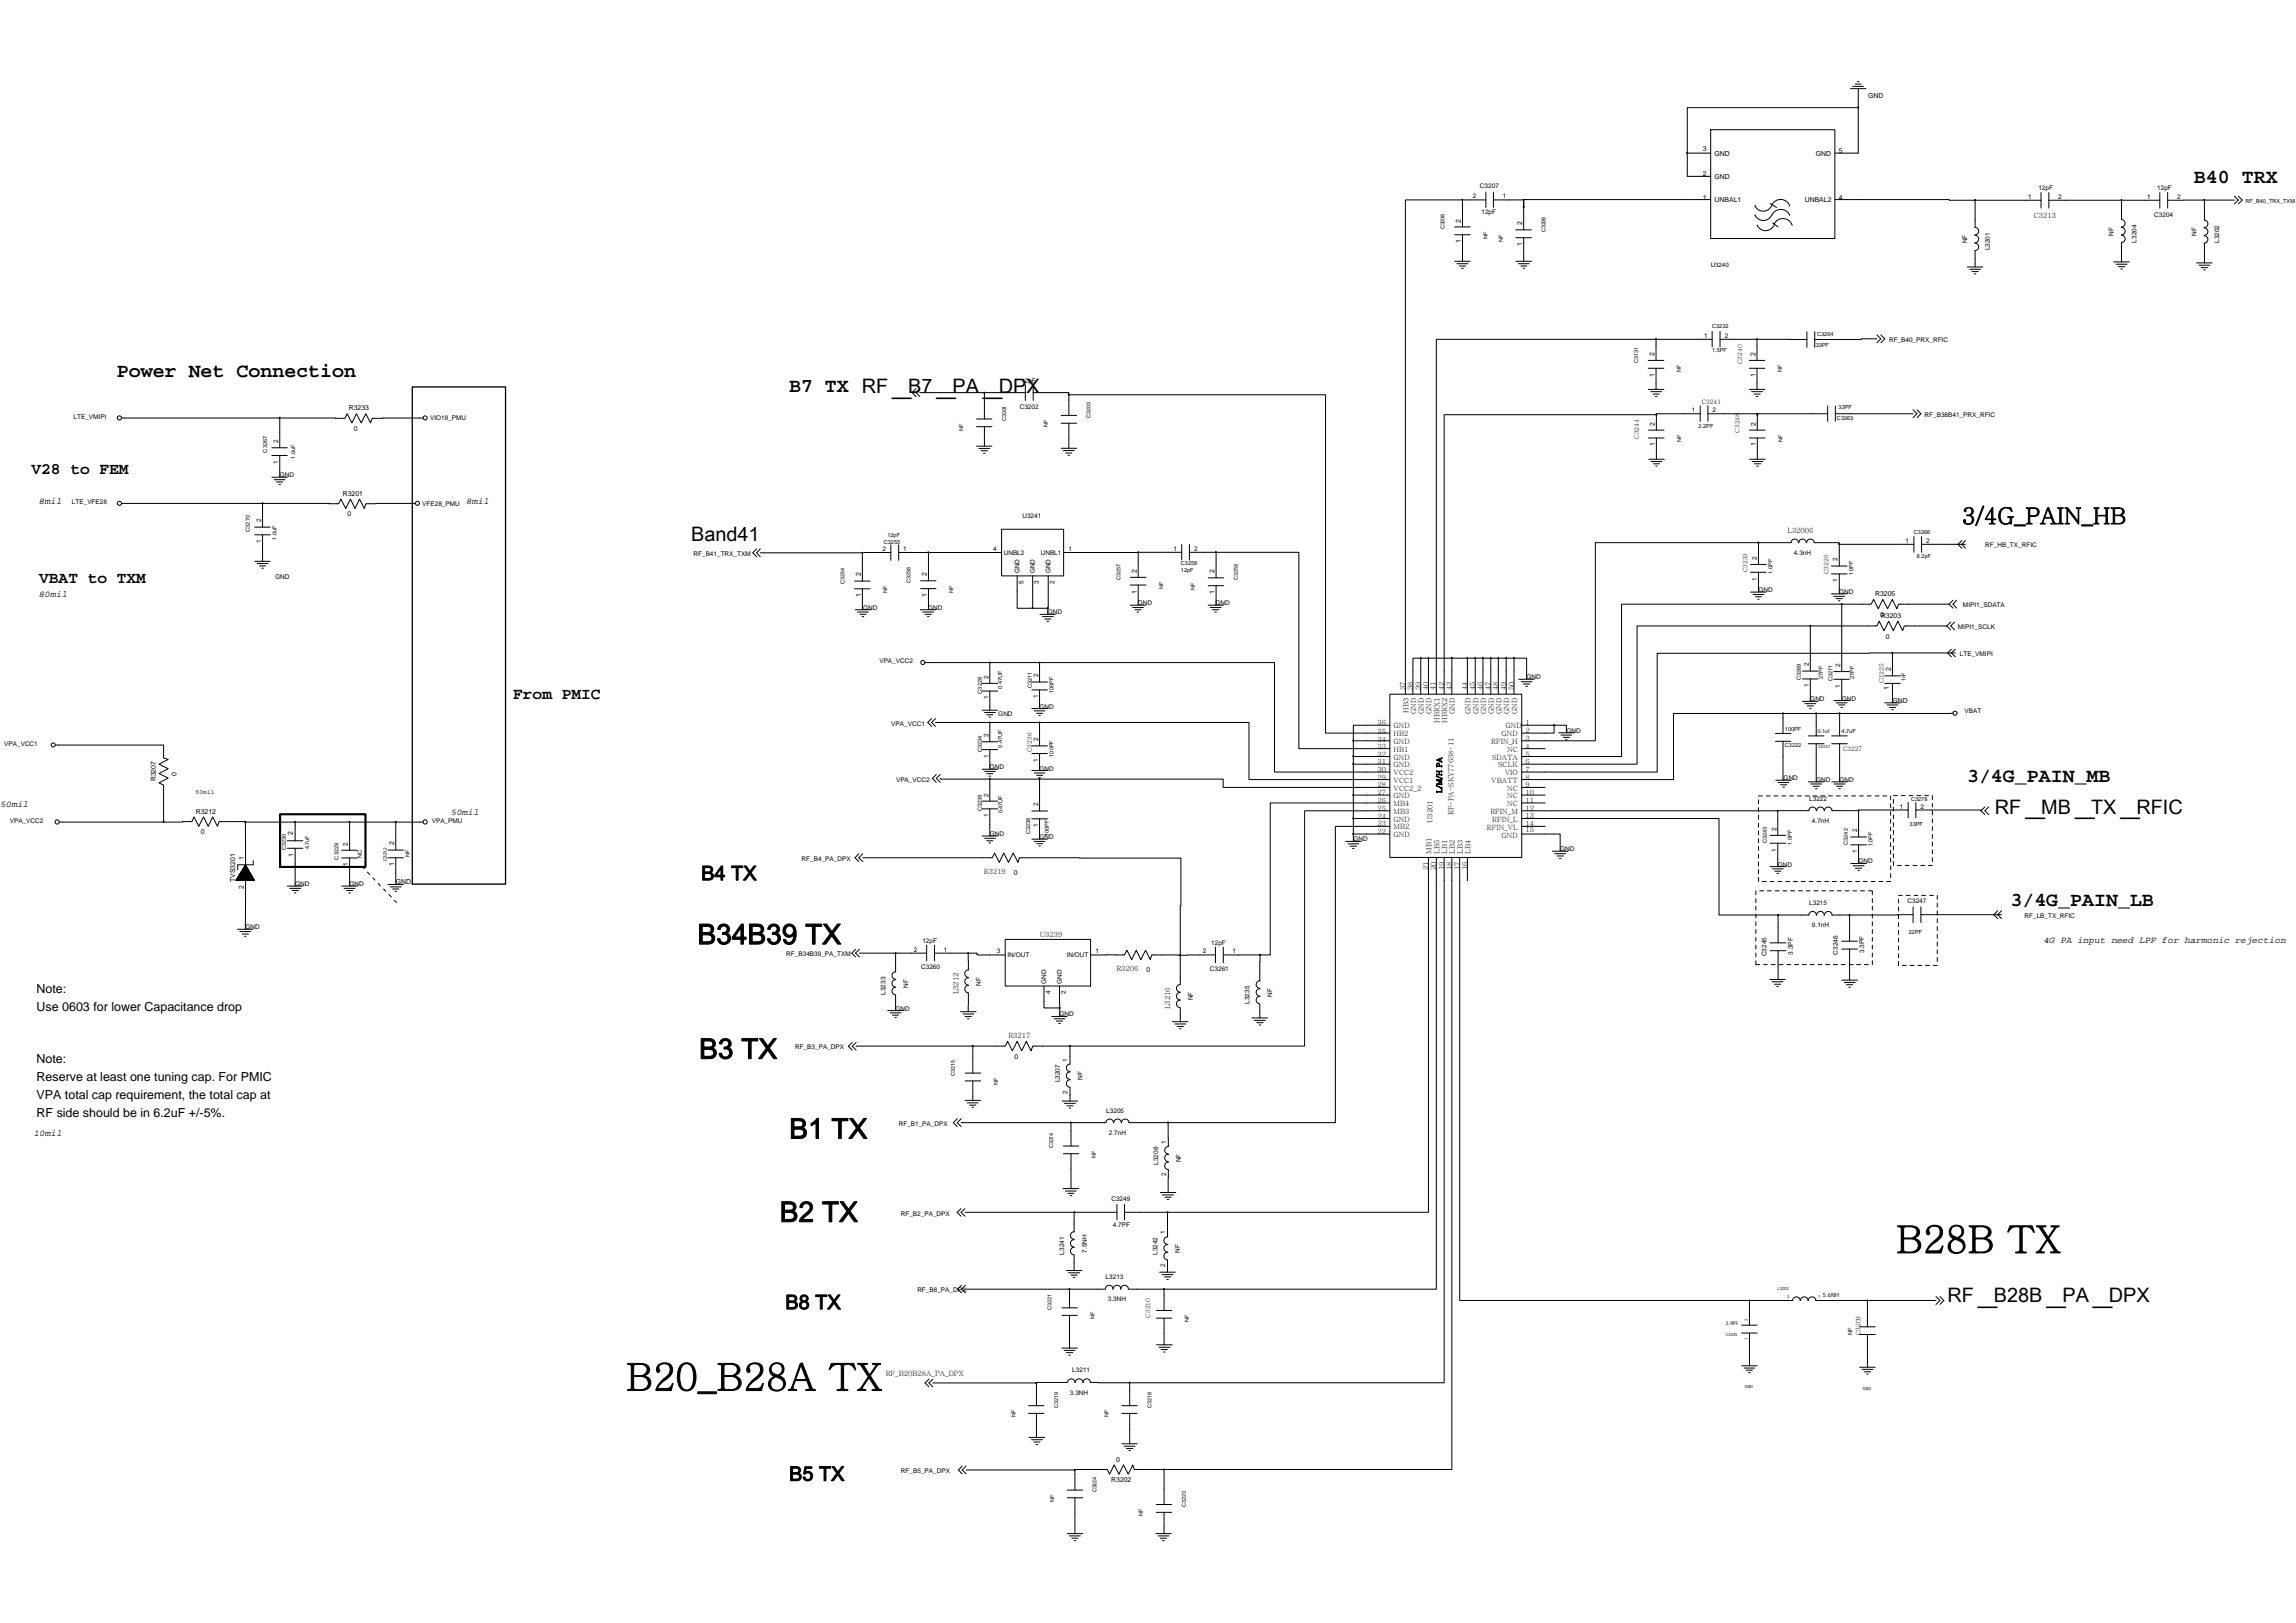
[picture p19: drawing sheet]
<svg xmlns="http://www.w3.org/2000/svg" width="297mm" height="210mm" viewBox="0 0 297 210" stroke-linecap="round" stroke-linejoin="round" font-family="sans-serif">
<defs><g id="words">
<g font-size="4.9">
<text x="245.3" y="162.1">B28B TX</text>
<text x="81" y="179.9">B20_B28A TX</text>
</g>
<g font-size="3.6">
<text x="90.2" y="122.2">B34B39 TX</text>
<text x="90.4" y="137">B3 TX</text>
<text x="102.1" y="147.3">B1 TX</text>
<text x="100.9" y="158.1">B2 TX</text>
</g>
<text font-size="2.9" x="253.8" y="67.8">3/4G_PAIN_HB</text>
<g font-size="2.6">
<text x="283.8" y="23.7">B40 TRX</text>
<text x="15.1" y="48.7">Power Net Connection</text>
<text x="102.1" y="50.7">B7 TX RF</text>
<text x="117.5" y="50.9">B7</text>
<text x="117.7" y="51.6" transform="rotate(-90 117.7 51.6)">︳</text>
<text x="123.2" y="50.9">PA</text>
<text x="123.4" y="51.6" transform="rotate(-90 123.4 51.6)">︳</text>
<text x="129.2" y="50.9">DP</text>
<text x="129.4" y="51.6" transform="rotate(-90 129.4 51.6)">︳</text>
<text x="132.8" y="50.9">X</text>
<text x="89.4" y="69.9">Band41</text>
<text x="254.5" y="101.2">3/4G_PAIN_MB</text>
<text x="258.1" y="105.3">RF</text>
<text x="264.1" y="105.3">MB</text>
<text x="264.3" y="106" transform="rotate(-90 264.3 106)">︳</text>
<text x="270.5" y="105.3">TX</text>
<text x="270.7" y="106" transform="rotate(-90 270.7 106)">︳</text>
<text x="276.4" y="105.3">RFIC</text>
<text x="276.6" y="106" transform="rotate(-90 276.6 106)">︳</text>
<text x="90.7" y="113.9">B4 TX</text>
<text x="260.1" y="117.2">3/4G_PAIN_LB</text>
<text x="101.6" y="169.4">B8 TX</text>
<text x="251.9" y="168.5">RF</text>
<text x="258" y="168.5">B28B</text>
<text x="258.1" y="169.2" transform="rotate(-90 258.1 169.2)">︳</text>
<text x="266.8" y="168.5">PA</text>
<text x="267" y="169.2" transform="rotate(-90 267 169.2)">︳</text>
<text x="272.8" y="168.5">DPX</text>
<text x="273" y="169.2" transform="rotate(-90 273 169.2)">︳</text>
<text x="102.1" y="191.6">B5 TX</text>
</g>
<g font-size="2.1">
<text x="4.1" y="61.3">V28 to FEM</text>
<text x="5.1" y="75.4">VBAT to TXM</text>
<text x="66.4" y="90.4">From PMIC</text>
</g>
<g font-size="1.6">
<text x="4.7" y="128.5">Note:</text>
<text x="4.7" y="130.8">Use 0603 for lower Capacitance drop</text>
<text x="4.7" y="137.6">Note:</text>
<text x="4.7" y="139.9">Reserve at least one tuning cap. For PMIC</text>
<text x="4.7" y="142.2">VPA total cap requirement, the total cap at</text>
<text x="4.7" y="144.5">RF side should be in 6.2uF +/-5%.</text>
</g>
<g font-size="1.2">
<text x="5.1" y="65.2">8mil</text>
<text x="60.4" y="65.2">8mil</text>
<text x="5.1" y="77.3">80mil</text>
<text x=".1" y="104.4">50mil</text>
<text x="58.4" y="105.4">50mil</text>
<text x="264.4" y="122">4G PA input need LPF for harmonic rejection</text>
<text x="4.4" y="146.9">10mil</text>
</g>
<g font-size=".9">
<text x="241.7" y="12.7">GND</text>
<text x="220.3" y="22.8">2</text>
<text x="220.3" y="19.6">3</text>
<text x="221.8" y="23.1">GND</text>
<text x="221.8" y="20.1">GND</text>
<text x="234.9" y="20.1">GND</text>
<text x="237.9" y="19.8">5</text>
<text x="189" y="28.8" transform="rotate(-90 189 28.8)">2</text>
<text x="196.9" y="29.2" transform="rotate(-90 196.9 29.2)">2</text>
<text x="220.3" y="25.8">1</text>
<text x="221.8" y="26.1">UNBAL1</text>
<text x="233.5" y="26.1">UNBAL2</text>
<text x="237.9" y="25.8">4</text>
<text x="263.1" y="28.2">C3213</text>
<text x="189" y="31.5" transform="rotate(-90 189 31.5)">1</text>
<text x="196.9" y="31.9" transform="rotate(-90 196.9 31.9)">1</text>
<text x="214" y="46" transform="rotate(-90 214 46)">2</text>
<text x="227.1" y="46" transform="rotate(-90 227.1 46)">2</text>
<text x="45.1" y="53.1">R3233</text>
<text x="214" y="48.7" transform="rotate(-90 214 48.7)">1</text>
<text x="227.1" y="48.7" transform="rotate(-90 227.1 48.7)">1</text>
<text x="45.8" y="55.8">0</text>
<text x="214.1" y="57.8" transform="rotate(-90 214.1 57.8)">1</text>
<text x="214.1" y="55.1" transform="rotate(-90 214.1 55.1)">2</text>
<text x="227.2" y="57.8" transform="rotate(-90 227.2 57.8)">1</text>
<text x="227.2" y="55.1" transform="rotate(-90 227.2 55.1)">2</text>
<text x="44.3" y="64.2">R3201</text>
<text x="45" y="66.8">0</text>
<text x="231.2" y="68.9">L32006</text>
<text x="111.4" y="77.3" transform="rotate(-90 111.4 77.3)">1</text>
<text x="111.4" y="74.6" transform="rotate(-90 111.4 74.6)">2</text>
<text x="119.9" y="77.3" transform="rotate(-90 119.9 77.3)">1</text>
<text x="119.9" y="74.5" transform="rotate(-90 119.9 74.5)">2</text>
<text x="147.1" y="76.8" transform="rotate(-90 147.1 76.8)">1</text>
<text x="147.1" y="74.1" transform="rotate(-90 147.1 74.1)">2</text>
<text x="157.1" y="76.9" transform="rotate(-90 157.1 76.9)">1</text>
<text x="157.1" y="74.2" transform="rotate(-90 157.1 74.2)">2</text>
<text x="242.6" y="77.2">R3205</text>
<text x="243.2" y="79.8">0R3203</text>
<text x="244" y="82.6">0</text>
<text x="181.8" y="89.3" transform="rotate(-90 181.8 89.3)">37</text>
<text x="182.8" y="89.3" transform="rotate(-90 182.8 89.3)">38</text>
<text x="183.8" y="89.3" transform="rotate(-90 183.8 89.3)">39</text>
<text x="184.8" y="89.3" transform="rotate(-90 184.8 89.3)">40</text>
<text x="185.7" y="89.3" transform="rotate(-90 185.7 89.3)">41</text>
<text x="186.8" y="89.3" transform="rotate(-90 186.8 89.3)">42</text>
<text x="187.8" y="89.3" transform="rotate(-90 187.8 89.3)">43</text>
<text x="189.8" y="89.3" transform="rotate(-90 189.8 89.3)">44</text>
<text x="190.9" y="89.3" transform="rotate(-90 190.9 89.3)">45</text>
<text x="191.9" y="89.3" transform="rotate(-90 191.9 89.3)">46</text>
<text x="192.9" y="89.3" transform="rotate(-90 192.9 89.3)">47</text>
<text x="193.8" y="89.3" transform="rotate(-90 193.8 89.3)">48</text>
<text x="194.9" y="89.3" transform="rotate(-90 194.9 89.3)">49</text>
<text x="195.9" y="89.3" transform="rotate(-90 195.9 89.3)">50</text>
<text x="244.4" y="89.3" transform="rotate(-90 244.4 89.3)">1</text>
<text x="244.6" y="86.8" transform="rotate(-90 244.6 86.8)">2</text>
<text x="178.2" y="95.9">34</text>
<text x="178.2" y="94.9">35</text>
<text x="178.2" y="93.9">36</text>
<text x="180.3" y="95.2">HB2</text>
<text x="180.3" y="94.2">GND</text>
<text x="182.2" y="92.2" transform="rotate(-90 182.2 92.2)">HB3</text>
<text x="183.2" y="92.4" transform="rotate(-90 183.2 92.4)">GND</text>
<text x="184.2" y="92.4" transform="rotate(-90 184.2 92.4)">GND</text>
<text x="185.2" y="92.4" transform="rotate(-90 185.2 92.4)">GND</text>
<text x="186.2" y="93.5" transform="rotate(-90 186.2 93.5)">HBRX1</text>
<text x="187.2" y="93.5" transform="rotate(-90 187.2 93.5)">HBRX2</text>
<text x="188.2" y="92.4" transform="rotate(-90 188.2 92.4)">GND</text>
<text x="190.2" y="92.4" transform="rotate(-90 190.2 92.4)">GND</text>
<text x="191.3" y="92.4" transform="rotate(-90 191.3 92.4)">GND</text>
<text x="192.3" y="92.4" transform="rotate(-90 192.3 92.4)">GND</text>
<text x="193.3" y="92.4" transform="rotate(-90 193.3 92.4)">GND</text>
<text x="194.2" y="92.4" transform="rotate(-90 194.2 92.4)">GND</text>
<text x="194.3" y="95.2">GND</text>
<text x="194.8" y="94.1">GND</text>
<text x="195.3" y="92.4" transform="rotate(-90 195.3 92.4)">GND</text>
<text x="196.3" y="92.4" transform="rotate(-90 196.3 92.4)">GND</text>
<text x="197.4" y="93.8">1</text>
<text x="197.4" y="94.8">2</text>
<text x="197.4" y="95.8">3</text>
<text x="244.8" y="90.9">GND</text>
<text x="20.1" y="101.1" transform="rotate(-90 20.1 101.1)">R3207</text>
<text x="22.8" y="100.4" transform="rotate(-90 22.8 100.4)">0</text>
<text x="178.2" y="101.9">28</text>
<text x="178.2" y="100.9">29</text>
<text x="178.2" y="99.9">30</text>
<text x="178.2" y="98.9">31</text>
<text x="178.2" y="98">32</text>
<text x="178.2" y="96.9">33</text>
<text x="180.3" y="101.3">VCC1</text>
<text x="180.3" y="100.3">VCC2</text>
<text x="180.3" y="99.3">GND</text>
<text x="180.3" y="98.3">GND</text>
<text x="180.3" y="97.3">HB1</text>
<text x="180.3" y="96.2">GND</text>
<text x="192.9" y="96.2">RFIN_H</text>
<text x="192.9" y="101.3">VBATT</text>
<text x="193" y="98.3">SDATA</text>
<text x="193.8" y="99.3">SCLK</text>
<text x="194.7" y="100.3">VIO</text>
<text x="195" y="97.3">NC</text>
<text x="197.4" y="96.9">4</text>
<text x="197.4" y="97.9">5</text>
<text x="197.4" y="98.9">6</text>
<text x="197.4" y="99.9">7</text>
<text x="197.4" y="100.9">8</text>
<text x="197.4" y="101.9">9</text>
<text x="25.3" y="105.3">R3212</text>
<text x="26" y="108">0</text>
<text x="178.2" y="107.9">22</text>
<text x="178.2" y="106.9">23</text>
<text x="178.2" y="105.9">24</text>
<text x="178.2" y="104.9">25</text>
<text x="178.2" y="103.9">26</text>
<text x="178.2" y="102.9">27</text>
<text x="180.3" y="107.3">MB2</text>
<text x="180.3" y="106.3">GND</text>
<text x="180.3" y="105.3">MB3</text>
<text x="180.3" y="104.3">MB4</text>
<text x="180.3" y="103.3">GND</text>
<text x="180.3" y="102.3">VCC2_2</text>
<text x="185.3" y="106.5" transform="rotate(-90 185.3 106.5)">U3201</text>
<text x="186.5" y="102.6" transform="rotate(-90 186.5 102.6)">L/M/H PA</text>
<text x="188" y="105.5" transform="rotate(-90 188 105.5)">RF-PA-SKY77638-11</text>
<text x="192.4" y="107.4">RFIN_VL</text>
<text x="192.8" y="105.3">RFIN_M</text>
<text x="193.1" y="106.3">RFIN_L</text>
<text x="195" y="102.3">NC</text>
<text x="195" y="103.3">NC</text>
<text x="195" y="104.3">NC</text>
<text x="197.4" y="102.9">10</text>
<text x="197.4" y="103.9">11</text>
<text x="197.4" y="104.9">12</text>
<text x="197.4" y="105.8">13</text>
<text x="197.4" y="106.8">14</text>
<text x="197.4" y="107.7">15</text>
<text x="31.6" y="111.3" transform="rotate(-90 31.6 111.3)">1</text>
<text x="37.9" y="108.1" transform="rotate(-90 37.9 108.1)">2</text>
<text x="38" y="110.8" transform="rotate(-90 38 110.8)">1</text>
<text x="51" y="112.1" transform="rotate(-90 51 112.1)">1</text>
<text x="51" y="109.4" transform="rotate(-90 51 109.4)">2</text>
<text x="127.3" y="113.1">R3219</text>
<text x="131.2" y="113.2">0</text>
<text x="180.3" y="108.3">GND</text>
<text x="184.8" y="112.5" transform="rotate(-90 184.8 112.5)">21</text>
<text x="185.2" y="110.4" transform="rotate(-90 185.2 110.4)">MB1</text>
<text x="185.8" y="112.5" transform="rotate(-90 185.8 112.5)">20</text>
<text x="186.2" y="110.4" transform="rotate(-90 186.2 110.4)">LB5</text>
<text x="186.8" y="112.5" transform="rotate(-90 186.8 112.5)">19</text>
<text x="187.2" y="110.4" transform="rotate(-90 187.2 110.4)">LB1</text>
<text x="187.8" y="112.5" transform="rotate(-90 187.8 112.5)">18</text>
<text x="188.2" y="110.4" transform="rotate(-90 188.2 110.4)">LB2</text>
<text x="188.8" y="112.5" transform="rotate(-90 188.8 112.5)">17</text>
<text x="189.2" y="110.4" transform="rotate(-90 189.2 110.4)">LB3</text>
<text x="189.8" y="112.5" transform="rotate(-90 189.8 112.5)">16</text>
<text x="190.2" y="110.4" transform="rotate(-90 190.2 110.4)">LB4</text>
<text x="194.3" y="108.4">GND</text>
<text x="30.4" y="114.1" transform="rotate(-90 30.4 114.1)">TVS3201</text>
<text x="31.6" y="115" transform="rotate(-90 31.6 115)">2</text>
<text x="51.2" y="114.4">GND</text>
<text x="134.5" y="121.3">U3239</text>
<text x="144.4" y="125.7">R3206</text>
<text x="148.3" y="125.7">0</text>
<text x="124" y="128.7" transform="rotate(-90 124 128.7)">L3212</text>
<text x="151.4" y="130.6" transform="rotate(-90 151.4 130.6)">L3216</text>
<text x="130.5" y="134.3">R3217</text>
<text x="131.2" y="137">0</text>
<text x="114.6" y="178.1">RF_B20B28A_PA_DPX</text>
<text x="143.8" y="191.8">R3202</text>
<text x="144.4" y="189.1">0</text>
</g>
<g font-size=".8">
<text x="190.5" y="25.7">2</text>
<text x="191.5" y="24.3">C3207</text>
<text x="191.7" y="27.7">12pF</text>
<text x="194.4" y="25.7">1</text>
<text x="262.4" y="25.7">1</text>
<text x="263.7" y="24.6">12pF</text>
<text x="266.3" y="25.7">2</text>
<text x="277.8" y="25.7">1</text>
<text x="278.7" y="28">C3204</text>
<text x="279.1" y="24.6">12pF</text>
<text x="281.7" y="25.7">2</text>
<text x="221.3" y="34.6">U3240</text>
<text x="254.5" y="31.5" transform="rotate(-90 254.5 31.5)">NF</text>
<text x="257.4" y="32.4" transform="rotate(-90 257.4 32.4)">L3201</text>
<text x="273.4" y="30.5" transform="rotate(-90 273.4 30.5)">NF</text>
<text x="276.4" y="31.4" transform="rotate(-90 276.4 31.4)">L3204</text>
<text x="284.2" y="30.5" transform="rotate(-90 284.2 30.5)">NF</text>
<text x="287.1" y="31.4" transform="rotate(-90 287.1 31.4)">L3202</text>
<text x="220.5" y="43.7">1</text>
<text x="223.1" y="43.7">2</text>
<text x="225.4" y="47.1" transform="rotate(-90 225.4 47.1)">C3240</text>
<text x="244.4" y="44.3">RF_B40_PRX_RFIC</text>
<text x="131.9" y="52.9">C3202</text>
<text x="132.1" y="49.5">12pF</text>
<text x="218.9" y="53.3">1</text>
<text x="220.2" y="52.3">C3241</text>
<text x="221.6" y="53.3">2</text>
<text x="249" y="53.9">RF_B38B41_PRX_RFIC</text>
<text x="9.5" y="54.2">LTE_VMIPI</text>
<text x="36" y="57.3" transform="rotate(-90 36 57.3)">2</text>
<text x="55.6" y="54.4">VIO18_PMU</text>
<text x="212" y="56.8" transform="rotate(-90 212 56.8)">C3244</text>
<text x="225" y="56" transform="rotate(-90 225 56)">C3248</text>
<text x="9.3" y="65.2">LTE_VFE28</text>
<text x="36" y="60" transform="rotate(-90 36 60)">1</text>
<text x="36.2" y="61.7">GND</text>
<text x="54.6" y="65.4">VFE28_PMU</text>
<text x="33.8" y="70.3" transform="rotate(-90 33.8 70.3)">1</text>
<text x="33.8" y="67.6" transform="rotate(-90 33.8 67.6)">2</text>
<text x="89.7" y="71.9">RF_B41_TRX_TXM</text>
<text x="114.2" y="71.3">2</text>
<text x="116.9" y="71.3">1</text>
<text x="128.5" y="71.3">4</text>
<text x="129.9" y="71.8">UNBL2</text>
<text x="132.3" y="67.1">U3241</text>
<text x="134.6" y="71.8">UNBL1</text>
<text x="138.2" y="71.3">1</text>
<text x="151.8" y="71.2">1</text>
<text x="154.5" y="71.2">2</text>
<text x="232.1" y="71.8">4.3nH</text>
<text x="246.5" y="70.2">1</text>
<text x="249.2" y="70.2">2</text>
<text x="256.8" y="70.8">RF_HB_TX_RFIC</text>
<text x="35.6" y="74.9">GND</text>
<text x="131.9" y="74.2" transform="rotate(-90 131.9 74.2)">GND</text>
<text x="132.4" y="75.6" transform="rotate(-90 132.4 75.6)">5</text>
<text x="133.9" y="74.2" transform="rotate(-90 133.9 74.2)">GND</text>
<text x="134.4" y="75.6" transform="rotate(-90 134.4 75.6)">3</text>
<text x="135.9" y="74.2" transform="rotate(-90 135.9 74.2)">GND</text>
<text x="136.4" y="75.6" transform="rotate(-90 136.4 75.6)">2</text>
<text x="226.1" y="74" transform="rotate(-90 226.1 74)">C3233</text>
<text x="227.3" y="75.1" transform="rotate(-90 227.3 75.1)">1</text>
<text x="227.3" y="72.4" transform="rotate(-90 227.3 72.4)">2</text>
<text x="227.5" y="76.6">GND</text>
<text x="236.6" y="74.3" transform="rotate(-90 236.6 74.3)">C3226</text>
<text x="237.7" y="75.3" transform="rotate(-90 237.7 75.3)">1</text>
<text x="237.7" y="72.6" transform="rotate(-90 237.7 72.6)">2</text>
<text x="238" y="76.8">GND</text>
<text x="111.7" y="78.9">GND</text>
<text x="120.1" y="78.9">GND</text>
<text x="135.5" y="79.5">GND</text>
<text x="147.2" y="78.3">GND</text>
<text x="157.3" y="78.3">GND</text>
<text x="253.3" y="81.4">MIPI1_SCLK</text>
<text x="254" y="78.6">MIPI1_SDATA</text>
<text x="113.8" y="85.8">VPA_VCC2</text>
<text x="127.9" y="87.8" transform="rotate(-90 127.9 87.8)">2</text>
<text x="134.3" y="87.7" transform="rotate(-90 134.3 87.7)">2</text>
<text x="197.5" y="87.9">GND</text>
<text x="234" y="88.9" transform="rotate(-90 234 88.9)">1</text>
<text x="234" y="86.2" transform="rotate(-90 234 86.2)">2</text>
<text x="238.1" y="89" transform="rotate(-90 238.1 89)">1</text>
<text x="238.1" y="86.3" transform="rotate(-90 238.1 86.3)">2</text>
<text x="243.7" y="88.4" transform="rotate(-90 243.7 88.4)">C3225</text>
<text x="253.6" y="84.9">LTE_VMIPI</text>
<text x="115.3" y="93.9">VPA_VCC1</text>
<text x="127.9" y="95.4" transform="rotate(-90 127.9 95.4)">2</text>
<text x="127.9" y="90.5" transform="rotate(-90 127.9 90.5)">1</text>
<text x="129.2" y="92.6">GND</text>
<text x="134.3" y="95.9" transform="rotate(-90 134.3 95.9)">2</text>
<text x="134.3" y="90.3" transform="rotate(-90 134.3 90.3)">1</text>
<text x="134.5" y="91.7">GND</text>
<text x="202.6" y="94.8">GND</text>
<text x="234.2" y="90.7">GND</text>
<text x="238.3" y="90.6">GND</text>
<text x="254.1" y="92.3">VBAT</text>
<text x=".5" y="96.5">VPA_VCC1</text>
<text x="115.9" y="101.1">VPA_VCC2</text>
<text x="127.9" y="98.1" transform="rotate(-90 127.9 98.1)">1</text>
<text x="128.1" y="99.5">GND</text>
<text x="133.5" y="97.3" transform="rotate(-90 133.5 97.3)">C3236</text>
<text x="134.3" y="98.6" transform="rotate(-90 134.3 98.6)">1</text>
<text x="134.5" y="99.7">GND</text>
<text x="230.8" y="100.9">GND</text>
<text x="235" y="101.2">GND</text>
<text x="238" y="101.2">GND</text>
<text x="238.4" y="97.2">C3227</text>
<text x="1.3" y="106.4">VPA_VCC2</text>
<text x="25.3" y="102.7">50mil</text>
<text x="55.9" y="106.4">VPA_PMU</text>
<text x="127.9" y="105.7" transform="rotate(-90 127.9 105.7)">1</text>
<text x="127.9" y="103.1" transform="rotate(-90 127.9 103.1)">2</text>
<text x="134.3" y="107" transform="rotate(-90 134.3 107)">1</text>
<text x="134.3" y="104.3" transform="rotate(-90 134.3 104.3)">2</text>
<text x="229.8" y="107.5" transform="rotate(-90 229.8 107.5)">2</text>
<text x="234.1" y="103.6">L3222</text>
<text x="234.4" y="106.5">4.7nH</text>
<text x="240.3" y="107.7" transform="rotate(-90 240.3 107.7)">2</text>
<text x="245.8" y="104.6">1</text>
<text x="248.5" y="104.6">2</text>
<text x="45" y="112.1" transform="rotate(-90 45 112.1)">1</text>
<text x="45" y="109.4" transform="rotate(-90 45 109.4)">2</text>
<text x="103.7" y="111.4">RF_B4_PA_DPX</text>
<text x="128.1" y="108.2">GND</text>
<text x="134.5" y="108.6">GND</text>
<text x="175.1" y="108.9">GND</text>
<text x="201.8" y="110.1">GND</text>
<text x="229.8" y="110.2" transform="rotate(-90 229.8 110.2)">1</text>
<text x="230" y="112.1">GND</text>
<text x="240.3" y="110.4" transform="rotate(-90 240.3 110.4)">1</text>
<text x="240.5" y="111.7">GND</text>
<text x="38.2" y="114.6">GND</text>
<text x="45.2" y="114.6">GND</text>
<text x="234.1" y="117.1">L3215</text>
<text x="234.4" y="120">9.1nH</text>
<text x="246.8" y="116.8">C3247</text>
<text x="261.9" y="118.7">RF_LB_TX_RFIC</text>
<text x="31.7" y="120.2">GND</text>
<text x="101.7" y="123.7">RF_B34B39_PA_TXM</text>
<text x="118.2" y="123.1">2</text>
<text x="119.2" y="125.4">C3260</text>
<text x="119.3" y="122">12pF</text>
<text x="122.1" y="123.1">1</text>
<text x="129" y="123.3">3</text>
<text x="130.3" y="123.8">IN/OUT</text>
<text x="138" y="123.8">IN/OUT</text>
<text x="141.7" y="123.3">1</text>
<text x="155.6" y="123.3">2</text>
<text x="156.5" y="125.6">C3261</text>
<text x="156.7" y="122.3">12pF</text>
<text x="159.5" y="123.3">1</text>
<text x="228.6" y="123.7" transform="rotate(-90 228.6 123.7)">C3245</text>
<text x="232" y="123.5" transform="rotate(-90 232 123.5)">3.3PF</text>
<text x="237.8" y="123.5" transform="rotate(-90 237.8 123.5)">C3246</text>
<text x="241.2" y="123.3" transform="rotate(-90 241.2 123.3)">3.3PF</text>
<text x="114.6" y="128.7" transform="rotate(-90 114.6 128.7)">L3233</text>
<text x="115.9" y="130.7">GND</text>
<text x="117.5" y="127.8" transform="rotate(-90 117.5 127.8)">NF</text>
<text x="126.9" y="127.5" transform="rotate(-90 126.9 127.5)">NF</text>
<text x="135.4" y="127.3" transform="rotate(-90 135.4 127.3)">GND</text>
<text x="135.9" y="128.6" transform="rotate(-90 135.9 128.6)">4</text>
<text x="137.1" y="131.5">GND</text>
<text x="137.4" y="127.3" transform="rotate(-90 137.4 127.3)">GND</text>
<text x="137.9" y="128.6" transform="rotate(-90 137.9 128.6)">2</text>
<text x="154.3" y="129.4" transform="rotate(-90 154.3 129.4)">NF</text>
<text x="161.7" y="129.9" transform="rotate(-90 161.7 129.9)">L3235</text>
<text x="164.6" y="128.9" transform="rotate(-90 164.6 128.9)">NF</text>
<text x="102.9" y="135.8">RF_B3_PA_DPX</text>
<text x="138.1" y="137.4" transform="rotate(-90 138.1 137.4)">1</text>
<text x="137.1" y="140" transform="rotate(-90 137.1 140)">L3207</text>
<text x="138.1" y="141.5" transform="rotate(-90 138.1 141.5)">2</text>
<text x="140" y="139.7" transform="rotate(-90 140 139.7)">NF</text>
<text x="143.1" y="144">L3205</text>
<text x="116.3" y="145.6">RF_B1_PA_DPX</text>
<text x="143.5" y="146.9">2.7nH</text>
<text x="150.9" y="148" transform="rotate(-90 150.9 148)">1</text>
<text x="143.8" y="155.3">C3249</text>
<text x="149.8" y="150.7" transform="rotate(-90 149.8 150.7)">L3208</text>
<text x="150.9" y="152.2" transform="rotate(-90 150.9 152.2)">2</text>
<text x="152.8" y="150.4" transform="rotate(-90 152.8 150.4)">NF</text>
<text x="116.5" y="157.3">RF_B2_PA_DPX</text>
<text x="144" y="158.8">4.7PF</text>
<text x="150.7" y="159.7" transform="rotate(-90 150.7 159.7)">1</text>
<text x="118.7" y="167.2">RF_B8_PA_DPX</text>
<text x="137.7" y="162.3" transform="rotate(-90 137.7 162.3)">L3241</text>
<text x="140.6" y="162.1" transform="rotate(-90 140.6 162.1)">7.5NH</text>
<text x="143" y="165.5">L3213</text>
<text x="149.7" y="162.4" transform="rotate(-90 149.7 162.4)">L3242</text>
<text x="150.7" y="163.9" transform="rotate(-90 150.7 163.9)">2</text>
<text x="152.7" y="162.1" transform="rotate(-90 152.7 162.1)">NF</text>
<text x="235.8" y="167.8">5.6NH</text>
<text x="143.3" y="168.4">3.3NH</text>
<text x="148.8" y="170.5" transform="rotate(-90 148.8 170.5)">C3210</text>
<text x="240.7" y="172.8" transform="rotate(-90 240.7 172.8)">C3209</text>
<text x="138.7" y="177.5">L3211</text>
<text x="138.4" y="180.5">3.3NH</text>
<text x="116.6" y="190.6">RF_B5_PA_DPX</text>
</g>
<g font-size=".7">
<text x="186.9" y="29.7" transform="rotate(-90 186.9 29.7)">C3208</text>
<text x="290.5" y="26.3">RF_B40_TRX_TXM</text>
<text x="192.4" y="30.9" transform="rotate(-90 192.4 30.9)">NF</text>
<text x="194.4" y="31.3" transform="rotate(-90 194.4 31.3)">NF</text>
<text x="199.9" y="30.1" transform="rotate(-90 199.9 30.1)">C3206</text>
<text x="211.9" y="46.9" transform="rotate(-90 211.9 46.9)">C3131</text>
<text x="221.5" y="42.5">C3232</text>
<text x="221.5" y="45.5">1.5PF</text>
<text x="234.9" y="44.9">33PF</text>
<text x="235.1" y="43.5">C3264</text>
<text x="217.5" y="48.1" transform="rotate(-90 217.5 48.1)">NF</text>
<text x="230.5" y="48.1" transform="rotate(-90 230.5 48.1)">NF</text>
<text x="237.9" y="52.9">33PF</text>
<text x="34.6" y="58.5" transform="rotate(-90 34.6 58.5)">C3267</text>
<text x="38.2" y="59.3" transform="rotate(-90 38.2 59.3)">1.0uF</text>
<text x="124.6" y="55.7" transform="rotate(-90 124.6 55.7)">NF</text>
<text x="130.2" y="54.5" transform="rotate(-90 130.2 54.5)">C3201</text>
<text x="135.6" y="55.3" transform="rotate(-90 135.6 55.3)">NF</text>
<text x="141.1" y="54.1" transform="rotate(-90 141.1 54.1)">C3203</text>
<text x="217.5" y="57.2" transform="rotate(-90 217.5 57.2)">NF</text>
<text x="219.7" y="55.3">2.2PF</text>
<text x="230.6" y="57.2" transform="rotate(-90 230.6 57.2)">NF</text>
<text x="237.7" y="54.3">C3263</text>
<text x="32.3" y="68.8" transform="rotate(-90 32.3 68.8)">C3270</text>
<text x="35.8" y="69.8" transform="rotate(-90 35.8 69.8)">1.0uF</text>
<text x="114.3" y="70.4">C3255</text>
<text x="114.8" y="69.5">12pF</text>
<text x="247.6" y="69">C3266</text>
<text x="109.2" y="75.5" transform="rotate(-90 109.2 75.5)">C3254</text>
<text x="114.8" y="76.7" transform="rotate(-90 114.8 76.7)">NF</text>
<text x="117.8" y="75.4" transform="rotate(-90 117.8 75.4)">C3256</text>
<text x="123.3" y="76.7" transform="rotate(-90 123.3 76.7)">NF</text>
<text x="144.9" y="75" transform="rotate(-90 144.9 75)">C3257</text>
<text x="150.5" y="76.2" transform="rotate(-90 150.5 76.2)">NF</text>
<text x="152.8" y="73">C3258</text>
<text x="152.8" y="74">12pF</text>
<text x="154.6" y="76.3" transform="rotate(-90 154.6 76.3)">NF</text>
<text x="160.1" y="75.1" transform="rotate(-90 160.1 75.1)">C3259</text>
<text x="229.3" y="74.3" transform="rotate(-90 229.3 74.3)">1.0PF</text>
<text x="239.8" y="74.4" transform="rotate(-90 239.8 74.4)">1.0PF</text>
<text x="248" y="72.2">8.2pF</text>
<text x="127" y="89.7" transform="rotate(-90 127 89.7)">C3228</text>
<text x="129.6" y="89.1" transform="rotate(-90 129.6 89.1)">0.47UF</text>
<text x="133.5" y="89" transform="rotate(-90 133.5 89)">C3211</text>
<text x="136.3" y="89.7" transform="rotate(-90 136.3 89.7)">100PF</text>
<text x="233" y="88" transform="rotate(-90 233 88)">C3269</text>
<text x="235.8" y="87.8" transform="rotate(-90 235.8 87.8)">27PF</text>
<text x="237.1" y="88.1" transform="rotate(-90 237.1 88.1)">C3271</text>
<text x="239.9" y="87.9" transform="rotate(-90 239.9 87.9)">27PF</text>
<text x="246.5" y="88.2" transform="rotate(-90 246.5 88.2)">1nF</text>
<text x="230.9" y="94.6">100PF</text>
<text x="235.2" y="94.9">0.1uF</text>
<text x="238.2" y="94.9">4.7uF</text>
<text x="127" y="97.3" transform="rotate(-90 127 97.3)">C3234</text>
<text x="129.6" y="96.7" transform="rotate(-90 129.6 96.7)">0.47UF</text>
<text x="136.3" y="97.9" transform="rotate(-90 136.3 97.9)">100PF</text>
<text x="230.9" y="96.6">C3222</text>
<text x="127" y="105" transform="rotate(-90 127 105)">C3239</text>
<text x="129.7" y="105.2" transform="rotate(-90 129.7 105.2)">0.47UF</text>
<text x="133.3" y="107.9" transform="rotate(-90 133.3 107.9)">C3238</text>
<text x="247.1" y="106.8">33PF</text>
<text x="247.2" y="103.6">C3278</text>
<text x="37" y="109.9" transform="rotate(-90 37 109.9)">C3230</text>
<text x="40" y="109.8" transform="rotate(-90 40 109.8)">4.7uF</text>
<text x="43.8" y="111.2" transform="rotate(-90 43.8 111.2)">C3229</text>
<text x="46.8" y="111" transform="rotate(-90 46.8 111)">NC</text>
<text x="53" y="110.8" transform="rotate(-90 53 110.8)">NF</text>
<text x="135.7" y="108.2" transform="rotate(-90 135.7 108.2)">100PF</text>
<text x="228.6" y="109.1" transform="rotate(-90 228.6 109.1)">C3243</text>
<text x="231.8" y="109.3" transform="rotate(-90 231.8 109.3)">1.0PF</text>
<text x="239.1" y="109.3" transform="rotate(-90 239.1 109.3)">C3242</text>
<text x="242.3" y="109.5" transform="rotate(-90 242.3 109.5)">1.0PF</text>
<text x="246.9" y="120.9">22PF</text>
<text x="123.5" y="139.1" transform="rotate(-90 123.5 139.1)">C3215</text>
<text x="129.1" y="140.4" transform="rotate(-90 129.1 140.4)">NF</text>
<text x="136.2" y="148.6" transform="rotate(-90 136.2 148.6)">C3214</text>
<text x="141.8" y="149.8" transform="rotate(-90 141.8 149.8)">NF</text>
<text x="136.1" y="169.5" transform="rotate(-90 136.1 169.5)">C3221</text>
<text x="141.6" y="170.7" transform="rotate(-90 141.6 170.7)">NF</text>
<text x="153.8" y="171" transform="rotate(-90 153.8 171)">NF</text>
<text x="223.3" y="171.4">3.9PF</text>
<text x="239.6" y="172.8" transform="rotate(-90 239.6 172.8)">NF</text>
<text x="131.4" y="183.4" transform="rotate(-90 131.4 183.4)">NF</text>
<text x="136.9" y="182.2" transform="rotate(-90 136.9 182.2)">C3219</text>
<text x="143.4" y="183.4" transform="rotate(-90 143.4 183.4)">NF</text>
<text x="149" y="182.2" transform="rotate(-90 149 182.2)">C3218</text>
<text x="136.4" y="194.3" transform="rotate(-90 136.4 194.3)">NF</text>
<text x="141.9" y="193.1" transform="rotate(-90 141.9 193.1)">C3224</text>
<text x="147.9" y="196.2" transform="rotate(-90 147.9 196.2)">NF</text>
<text x="153.4" y="194.9" transform="rotate(-90 153.4 194.9)">C3223</text>
</g>
<text font-size=".6" x="50" y="111.4" transform="rotate(-90 50 111.4)">C3212</text>
<g font-size=".5">
<text x="235.2" y="96.8">C3237</text>
<text x="230" y="166.9">L3203</text>
<text x="231.2" y="168">2</text>
<text x="235.2" y="168">1</text>
<text x="223.3" y="172.9">C3205</text>
<text x="226.1" y="173.4" transform="rotate(-90 226.1 173.4)">1</text>
<text x="226.1" y="170.9" transform="rotate(-90 226.1 170.9)">2</text>
<text x="225.7" y="179.6">GND</text>
<text x="241" y="179.9">GND</text>
</g>
</g></defs>
<g fill="none" stroke="#000" stroke-width=".13">
<path d="M218.3 19.8h3M221.3 16.8h16.1v14.1h-16.1zM237.4 19.8h3v-5.9h-22.1v8.9h3M239.4 11.5h2M239.7 11.2h1.4M240 10.9h.8M240.3 10.6h.2M240.4 11.5v2.4M188.2 30.4h2M188.2 29.4h2M188.2 33.8h2M188.5 34.1h1.4"/>
<path d="M188.8 34.4h.8M189.1 34.7h.2M189.2 30.4v3.4M189.2 25.9v3.5M192.2 25.9h-10.4v63.9M192.2 24.8v2M193.2 24.8v2M196.1 30.8h2M196.1 29.7h2M196.1 33.8h2M196.4 34.1h1.4M196.7 34.4h.8"/>
<path d="M197.1 34.7h.1M197.1 30.8v3M197.1 26.8v2.9M221.3 25.8h-24.2v1v-.9h-3.9M227.1 27.8h-.1a1.19 1.19 0 0 0 1.1 .7 1.19 1.19 0 0 0 1.1-.7M227.4 29.1h-.1a1.19 1.19 0 0 0 1.1 .7 1.19 1.19 0 0 0 1.1-.7M229 26.3l.8 .5M229.2 26.6a1.19 1.19 0 0 1-1.1 .7 1.19 1.19 0 0 1-1.1-.7h.1M229.2 26.5a1.23 1.23 0 0 1 1.2-.7 1.23 1.23 0 0 1 1.1 .9M229.2 27.8a1.24 1.24 0 0 1 1.2-.7 1.24 1.24 0 0 1 1.1 .8M229.3 28.9l.7 .5M229.5 29a1.24 1.24 0 0 1 1.2-.7 1.24 1.24 0 0 1 1.2 .9"/>
<path d="M237.4 25.8h14.8v.1h3.3v3.5a.48 .48 0 0 1 .5 .5 .48 .48 0 0 1-.5 .5M254.5 34.5h2M254.8 34.8h1.4M255.1 35.1h.8M255.4 35.4h.2M255.5 31.5a.48 .48 0 0 1 .5 .4 .48 .48 0 0 1-.5 .5M255.5 30.4a.48 .48 0 0 1 .5 .5 .48 .48 0 0 1-.5 .5M255.5 32.4v2.1M255.5 25.9h8.6M264.1 24.9v2M265.1 24.9v2M265.1 25.9h9.4v2.5"/>
<path d="M273.4 33.9h2.1M273.8 34.2h1.4M274.1 34.5h.8M274.4 34.8h.2M274.4 30.4a.48 .48 0 0 1 .5 .5 .48 .48 0 0 1-.5 .5M274.4 29.4a.48 .48 0 0 1 .5 .5 .48 .48 0 0 1-.5 .5M274.4 28.4a.48 .48 0 0 1 .5 .5 .48 .48 0 0 1-.5 .5M274.5 31.4v2.5M274.5 25.9h4.9M279.4 24.9v2M280.4 25.9h4.8v2.6M280.4 24.9v2"/>
<path d="M284.2 34h2M284.5 34.3h1.4M284.8 34.6h.8M285.1 34.9h.2M285.2 30.5a.49 .49 0 0 1 .4 .5 .49 .49 0 0 1-.4 .5M285.2 29.5a.49 .49 0 0 1 .4 .5 .49 .49 0 0 1-.4 .5v-.1M285.2 28.5a.49 .49 0 0 1 .4 .5 .49 .49 0 0 1-.4 .4M285.2 31.5v2.5M285.2 25.9h3.9M289.1 25.4l.5 .5-.5 .5M289.6 25.4l.5 .5-.5 .5M15.7 54.1h20.5v3.8"/>
<path d="M35.2 58.9h2M35.2 57.9h2M36.2 58.9v2.8M36.2 54.1h8.4l.3-.6 .6 1.2 .6-1.2 .6 1.2 .6-1.2 .6 1.2 .3-.6h6.5M118.5 50.3l-.5 .5 .5 .5M119 50.8h8.4M119 50.3l-.5 .5 .5 .5M126.3 55.2h2M126.3 54.2h2M126.3 57.7h2M126.6 58h1.4M126.9 58.3h.9"/>
<path d="M127.3 58.6h.1M127.4 55.2v2.5M132.6 49.8v2M132.6 50.8h-5.2v3.4M133.7 49.8v2M133.7 50.8h4.6v.3M137.3 54.8h2M137.3 53.7h2M137.3 58h2M137.6 58.3h1.4M137.9 58.6h.8M138.2 58.9h.2"/>
<path d="M138.3 54.8v3.2M138.3 51.1h33.2v43.7h8.3M138.3 51.1v2.6M213.2 47.6h2.1M213.2 46.6h2.1M213.3 50.4h2M213.3 56.7h2M213.3 55.6h2M213.3 59.4h2M213.6 50.7h1.4M213.6 59.7h1.4M213.9 51h.8"/>
<path d="M214.2 51.3h.2M214.2 47.6l.1 2.8M214.2 43.9v2.7M214.2 43.9h-28.4v45.9M214.2 43.9h7.3M214.3 56.7v2.7M214.3 53.7v1.9M214.3 53.7h-27.5v36.1M220 53.5h-5.7v.2M220 52.5v2M221 52.5v2M221.5 42.9v2"/>
<path d="M222.5 43.9h11.3M222.5 42.9v2M226.3 47.6h2M226.3 46.6h2M226.3 56.7h2.1M226.3 55.6h2.1M226.3 50.4h2M226.4 59.4h2M226.6 50.7h1.4M226.7 59.7h1.4M226.9 51h.8M227.2 51.3h.2"/>
<path d="M227.3 47.6v2.8M227.3 43.9v2.7M227.3 56.7l.1 2.7M227.3 53.7h.1M227.3 53.7v1.9M233.8 42.9v2M234.4 53.5h2M234.4 53.5h-7.1v.2l.1-.2h-6.4M234.8 42.9v2M236.4 52.5v2M237.4 52.5v2M242.8 43.8l-8 .1"/>
<path d="M242.8 43.3l.5 .5-.5 .5M243.3 43.3l.5 .5-.5 .5M247.5 53l.5 .5-.5 .5M247.5 53.5h-10.1M248 53l.5 .5-.5 .5M15.7 65.1h18.3M33 72.6h2M33 69.2h2M33 68.2h2M33.3 72.9h1.4M33.6 73.2h.8M33.9 73.5h.2"/>
<path d="M34 65.1l9.8 .1 .3-.6 .6 1.2 .6-1.2 .6 1.2 .6-1.2 .6 1.2 .2-.6 6.4-.1M34 65.1v3.1M34 69.2v3.4M35.2 61.7h2M35.5 62.1h1.4M35.8 62.4h.8M36.1 62.7h.2M97.9 71l-.5 .5 .5 .5M98.4 71.5h13.2v3.7M98.4 71l-.5 .5 .5 .5M110.6 76.2h2M110.6 75.2h2"/>
<path d="M110.6 78.9h2M110.9 79.2h1.4M111.2 79.5h.8M111.5 79.8h.3M111.6 76.2v2.7h.1M115.2 71.5h-3.6M115.2 70.5v2M116.3 71.5h13.3M116.3 70.5v2M119.1 78.9h2M119.1 76.2h2M119.1 75.1h2"/>
<path d="M119.4 79.2h1.4M119.7 79.5h.8M120 79.8h.2M120.1 76.2v2.7M120.1 71.5v3.6M129.6 68.5h8v6h-8zM131.6 74.5v4.2h2M133.6 74.5v4.2h2v-4.2M134.6 79.5h2M134.9 79.8h1.4M135.5 78.7v.8M137.6 71.5h9.7"/>
<path d="M146.2 78.3h2M146.2 75.7h2.1M146.2 74.7h2.1M146.5 78.6h1.4M146.8 78.9h.8M147.1 79.2h.2M147.3 75.7l-.1 2.6M147.3 71.5v3.2M152.9 71.5h-5.6M152.9 70.4v2.1M153.9 70.4v2.1M156.3 78.3h2"/>
<path d="M156.3 75.8h2M156.3 74.8h2M156.6 78.6h1.4M156.9 78.9h.8M157.2 79.2h.2M157.3 75.8v2.5M157.3 71.5h10.7v25.4h11.8M157.3 71.5h-3.4M157.3 71.5v3.3M213.9 60h.8M214.2 60.3h.2M226.5 74h2"/>
<path d="M226.5 73h2M226.5 76.6h2M226.8 76.9h1.4M227 60h.8M227.1 77.2h.8M227.3 60.3h.2M227.4 77.5h.2M227.5 74v2.6M227.5 70.2v2.8M231.7 70.2a.48 .48 0 0 1 .5-.5 .48 .48 0 0 1 .5 .5M231.7 70.2h-25.3v25.6h-9.5M232.7 70.2a.48 .48 0 0 1 .5-.5 .48 .48 0 0 1 .5 .5"/>
<path d="M233.7 70.2a.48 .48 0 0 1 .5-.5 .48 .48 0 0 1 .5 .5M234.7 70.2h3.3v.2M236.9 74.3h2.1M236.9 73.2h2.1M236.9 76.8h2.1M237.2 77.2h1.5M237.5 77.4h.9M237.8 77.7h.2M238 74.3v2.5M238.3 78.2h-28.5v19.7h-12.9M238.3 78.2h3.8l.3-.6 .6 1.2 .6-1.2 .6 1.2 .6-1.2 .6 1.2 .2-.6h6.6M238.3 78.2v8.7"/>
<path d="M247.6 69.4v2M247.6 70.4h-9.6v2.8M248.6 69.4v2M248.6 70.4h5.7M252.2 78.2l.5 .5M252.7 77.7l-.5 .5M253.1 77.7l-.4 .5 .4 .5M253.8 69.9l-.5 .5 .5 .5M254.3 69.9l-.5 .5 .5 .5M7.2 96.4h14v1.7l.6 .2-1.2 .6 1.2 .6-1.2 .6 1.2 .6-1.2 .6 .6 .3v4.8M120.5 93l-.5 .5 .5 .5M121 93.5h13.5"/>
<path d="M121 93l-.5 .5 .5 .5M127.1 89.4h2M127.1 88.4h2M127.1 97h2M127.1 96h2M127.1 99.5h2M127.1 91.9h2M127.4 99.8h1.4M127.4 92.2h1.4M127.7 92.5h.8M127.9 92.8h.3M128.1 85.7v2.7"/>
<path d="M128.1 93.5v2.5M128.1 89.4v2.5M128.1 97v2.5M133.5 89.3h2M133.5 88.2h2M133.5 97.5h2M133.5 96.5h2M133.5 99.7h2M133.5 91.7h2M133.8 92h1.4M134.1 92.3h.8M134.4 92.6h.2"/>
<path d="M134.5 85.7h-14.8M134.5 89.3v2.4M134.5 97.5v2.2M134.5 93.5h27.1v7.4h18.2M134.5 85.7h30.4v14.2h14.9M134.5 85.7v2.5M134.5 93.5v3M135.2 80.1h.8M135.4 80.4h.3M179.8 93.8h-4.7v2M179.8 98.9h-4.7v4M179.8 97.9h-4.7v1"/>
<path d="M179.8 95.8h-4.7v2.1M179.8 89.8h17.1v21.1h-17.1zM183.8 85.2h-1v4.6M184.8 85.2h-1v4.6M187.8 85.2h-3v4.6M189.8 85.2h-2v4.6M190.9 85.2h-1.1v4.6M191.9 85.2h-1v4.6M192.9 85.2h-1v4.6M193.8 85.2h-.9v4.6M194.9 85.2h-1.1v4.6M195.9 85.2h-1v4.6"/>
<path d="M196.5 87.9h2M196.8 88.2h1.4M196.9 96.9h3M197.1 88.5h.8M197.4 88.8h.2M197.5 87.9v-2.7h-1.6v4.6M201.1 93.8h-4.2M201.7 94.8h2M201.9 95.1h1.4M202.3 95.4h.7M202.5 95.7h.2M202.6 94.8v-1h-1.5v1h-4.2"/>
<path d="M229.7 95.9h2M229.7 94.9h2M230.7 95.9v5h.1M230.7 94.9v-2.6h-14.2v8.6h-19.6M230.7 92.3h4.3M233.2 87.8h2M233.2 86.8h2M233.2 90.7h2M233.5 91h1.4M233.8 91.3h.8M234 96.2h2M234 95.2h2"/>
<path d="M234.1 91.7h.2M234.2 81h8.6l.3-.6 .6 1.2 .6-1.2 .6 1.2 .6-1.2 .6 1.2 .3-.6h5.5M234.2 87.8v2.9M234.2 81h-22.4v17.9h-14.9M234.2 81v5.8M235 92.3v2.9M235 96.2v5M235 92.3h3v2.9M237 96.2h2M237 95.2h2M237.3 87.9h2M237.3 86.9h2"/>
<path d="M237.3 90.6h2M237.6 90.9h1.4M237.9 91.2h.8M238 96.2v5M238.2 91.5h.2M238.3 87.9v2.7M243.8 88.4h2M243.8 87.4h2M243.8 90.9h2M244.1 91.2h1.4M244.5 91.5h.7M244.7 91.8h.2"/>
<path d="M244.8 88.4v2.5M244.8 84.5h-30.4v15.4h-17.5M251.9 81l.5 .5M252.4 80.5l-.5 .5M252.5 84l-.5 .5 .5 .5M252.7 92.3h-14.7M252.9 80.5l-.5 .5 .5 .5M253 84l-.5 .5 .5 .5M253 84.5h-8.2v2.9M7.7 106.4h13.5M21.2 106.4l3.6-.1 .3-.6 .6 1.2 .6-1.2 .6 1.2 .6-1.2 .6 1.2 .2-.6 9.9 .1M30.5 113.8v.1h2.4"/>
<path d="M30.6 113.8h2.2v.1M30.6 113.7h2.2M30.6 113.7v.2M30.7 113.6h2M30.8 113.4h1.8M30.9 113.3v.6M30.9 113.3h1.7v.6M31 113.1h1.4v.8M31 113v.9M31.1 113h1.3M31.1 112.9h1.2v1M31.2 112.8v1.1"/>
<path d="M31.2 112.8h1.1M31.3 112.7v1.2M31.3 112.7h.9M31.3 112.6h.8v1.3M31.4 112.5v1.4M31.4 112.5h.7M31.5 112.4h.5M31.5 112.3v1.6M31.5 112.3h.5M31.6 112.2v1.7M31.6 112.2h.3M31.6 112.1h.3"/>
<path d="M31.7 112v1.9M31.7 112h.1M31.7 106.4v13.8M31.8 111.9l1.1 2h-2.4zM31.8 111.9h.1M31.9 112.1v1.8M32 112.2v1.7M32.1 112.4v1.5M32.3 112.8v1.1M32.5 113.2h-1.6v.7M32.7 113.5v.4M32.7 113.5h-1.9v.4"/>
<path d="M32.8 111.4v.5h-2v.6M32.8 113.6v.3M37.2 114.6h2M37.2 109.7h2M37.2 108.8h2M37.5 114.9h1.4M37.8 115.2h.8M38.1 115.5h.2M38.2 106.4h7v3.6M38.2 106.4v2.4M38.2 109.7v4.9M44.2 114.6h2"/>
<path d="M44.2 111h2M44.2 110h2M44.5 114.9h1.4M44.8 115.2h.8M45.1 115.5h.2M45.2 111v3.6M45.2 106.4h6M47 112.3l.2 .1M47.5 112.8l.4 .4M48.2 113.5l.3 .4M48.9 114.3l.3 .3M49.6 115l.3 .3"/>
<path d="M50.2 111h2M50.2 110h2M50.2 114.4h2M50.3 115.7l.3 .4M50.5 114.7h1.4M50.8 115h.8M51 116.4l.3 .4M51.1 115.3h.2M51.2 111v3.4M54.7 106.4h-3.5v3.6M111.1 110.5l-.5 .5 .5 .5M111.6 111h16.8l.3-.6 .6 1.2 .6-1.2 .6 1.2 .6-1.2 .6 1.2 .2-.6h20.9l-.1 12.6"/>
<path d="M111.6 110.5l-.5 .5 .5 .5M121.1 100.2l-.5 .5 .5 .5M121.6 100.7v.1h6.5M121.6 100.2l-.5 .5 .5 .5M127.1 104.6h2M127.1 103.7h2M127.1 108.2h2M127.4 108.5h1.4M127.7 108.8h.8M127.7 100.1h.8M127.9 109.1h.3M127.9 100.4h.3"/>
<path d="M128.1 100.8v2.9M128.1 100.8h6.4M128.1 104.6v3.6M133.5 105.9h2M133.5 104.9h2M133.5 108.6h2M133.8 100h1.4M133.8 108.9h1.4M134.1 100.3h.8M134.1 109.2h.8M134.4 100.6h.2M134.4 109.5h.2"/>
<path d="M134.5 105.9v2.7M134.5 100.8h23.7v1.1h21.6M134.5 100.8v4.1M174.1 108.9h2M174.4 109.2h1.4M174.7 109.5h.8M175 109.8h.2M179.8 104.9h-11v30.4h-30.4M179.8 103.9h-15.5v19.6h-1.3M179.8 106.9h-7v38.3h-21.7M179.8 107.9h-4.7v1M179.8 105.9h-4.7v2"/>
<path d="M179.8 102.9h-4.7v3M184.8 110.9v45.9h-33.8M185.8 110.9v55.9h-35.2M186.8 110.9v68h-40.6M187.8 110.9v79.2h-37.2M188.8 110.9v57.4h37.5M189.8 110.9v3M196.9 107.9h4.9v2.2M196.9 105.9h25.5v12.5h11.6M196.9 101.9h3M196.9 102.9h3M196.9 103.9h3"/>
<path d="M196.9 106.9h3M200.8 110.1h2M201.1 110.4h1.4M201.4 110.7h.9M201.8 111.1h.1M227.2 115.3v.5M227.2 116.3v.5M227.2 117.2v.6M227.2 118.3v.5M227.2 119.3v.5M227.5 103.5v.5M227.5 104.5v.5"/>
<path d="M227.5 105.5v.5M227.5 106.5v.5M227.5 107.5v.5M227.5 108.5v.5M227.5 109.5v.5M227.5 110.5v.5M227.5 111.5v.5M227.5 112.5v.5M227.5 113.5v.5M227.5 103h.5M227.7 115.3h.5M228 114h.5"/>
<path d="M228.5 103h.5M228.6 115.3h.5M229 109.1h2M229 108.1h2M229 112.1h2M229 114h.5M229.3 112.4h1.4M229.5 103h.5M229.6 112.7h.8M229.7 115.3h.5M229.7 100.9h2.1M229.9 113h.2"/>
<path d="M230 109.1v3M230 104.9v3.2M230 114h.5M230 118.4v3.6M230 101.2h1.4M230.4 101.5h.8M230.5 103h.5M230.7 101.8h.2M230.7 115.3h.5M231 114h.5M231.5 103h.5M231.7 115.3h.5"/>
<path d="M232 114h.5M232.5 103h.5M232.7 115.3h.5M233 114h.5M233.5 103h.6M233.7 115.3h.5M234 101.2h2M234 118.4a.48 .48 0 0 1 .5-.5 .48 .48 0 0 1 .5 .5M234 104.9a.48 .48 0 0 1 .5-.5 .48 .48 0 0 1 .5 .5M234 104.9h-37.1M234.1 114h.4M234.3 101.4h1.4"/>
<path d="M234.5 103h.6M234.6 101.7h.8M234.7 115.3h.5M234.9 102h.2M235 118.4a.48 .48 0 0 1 .5-.5 .48 .48 0 0 1 .5 .5M235 104.9a.48 .48 0 0 1 .5-.5 .48 .48 0 0 1 .5 .5M235.1 114h.5M235.6 103h.5M235.7 115.3h.5M236 118.4a.48 .48 0 0 1 .5-.5 .48 .48 0 0 1 .5 .5M236 104.9a.48 .48 0 0 1 .5-.5 .48 .48 0 0 1 .5 .5h3.5M236.1 114h.5"/>
<path d="M236.6 103h.5M236.7 115.3h.5M237 101.2h2M237.1 114h.5M237.3 101.4h1.4M237.6 103h.5M237.6 101.7h.8M237.7 115.3h.5M237.9 102h.2M238.1 114h.5M238.6 103h.5M238.7 115.3h.5"/>
<path d="M239.1 114h.5M239.3 118.4v3.4M239.4 109.3h2.1M239.4 108.3h2.1M239.4 111.7h2.1M239.6 103h.5M239.7 115.3h.5M239.8 112h1.4M240 112.3h.9M240.1 114h.5M240.4 112.6h.2M240.5 109.3v2.4"/>
<path d="M240.5 104.9v3.4M240.6 103h.5M240.7 115.3h.5M241.1 114h.5M241.6 103h.5M241.7 115.3h.5v.5M242.1 114h.5M242.2 116.3v.5M242.2 117.2v.6M242.2 118.3v.5M242.2 119.3v.5M242.6 103h.5"/>
<path d="M243.1 114h.5M243.6 103h.5M244.1 114h.5M244.6 103v.5M244.6 104v.5M244.6 105v.5M244.6 106v.5M244.6 107v.5M244.6 108v.5M244.6 109v.5M244.6 110v.5M244.6 111v.5"/>
<path d="M244.6 112v.5M244.6 113v.5M245 103.4v.5M245 104.4v.5M245 105.4v.5M245 106.4v.5M245 107.4v.5M245 108.5v.4M245 109.5v.5M245 110.5v.5M245 111.5v.5M245 102.9h.5"/>
<path d="M245.5 112h.5M245.6 116.4v.4M245.6 117.3v.6M245.6 118.4v.5M245.6 119.4v.5M245.6 115.8h.5M246 102.9h.5M246.5 112h.5M246.6 115.8h.5M246.9 104.8h-6.4v.1M246.9 103.8v2M247 102.9h.5"/>
<path d="M247.5 112h.5M247.5 118.3l-10.5 .1M247.5 117.3v2.1M247.6 115.8h.5M247.9 104.8h8.4v.1M247.9 103.8v2M248 102.9h.5M248.5 112h.5M248.5 117.3v2.1M248.6 115.8h.5M249 102.9h.5M249.5 112h.5"/>
<path d="M249.6 115.8h.5M250 102.9v.5M250 103.9v.5M250 104.9v.5M250 105.9v.5M250 106.9v.5M250 107.9v.6M250 108.9v.6M250 110v.5M250 111v.5M250.6 115.8v.6M250.6 116.8v.5"/>
<path d="M250.6 117.9v.5M250.6 118.9v.5M250.6 119.9v.5M256.3 104.9l.5 .5M256.8 104.4l-.5 .5M257.3 104.4l-.5 .5 .5 .5M258.4 117.8l-.5 .5 .5 .6M258.9 117.8l-.5 .5 .5 .6M258.9 118.3h-10.4M30.7 120.2h2M31 120.5h1.4M31.3 120.8h.8"/>
<path d="M31.6 121.1h.2M110.3 134.9l-.6 .5 .6 .5M110.7 122.8l-.5 .5 .5 .5M110.8 134.9l-.5 .5 .5 .5M111.2 123.3h8.7M111.2 122.8l-.5 .5 .5 .5M114.8 130.7h2.1M115.2 131h1.4M115.5 131.3h.8M115.8 131.7h.2M115.9 123.3v2.4M115.9 127.8v-.1a.49 .49 0 0 0-.5 .5 .49 .49 0 0 0 .5 .5v2"/>
<path d="M115.9 126.8v-.1a.49 .49 0 0 0-.5 .5 .49 .49 0 0 0 .5 .5M115.9 125.8v-.1a.49 .49 0 0 0-.5 .5 .49 .49 0 0 0 .5 .5M119.9 122.3v2M120.9 122.3v2M120.9 123.3h4.4v2.2M124.3 130.9h2M124.6 131.2h1.4M124.9 139.8h2M124.9 138.8h2M124.9 131.5h.8M125.2 131.8h.2M125.3 123.3h1.1v.2h3.6"/>
<path d="M125.3 127.5a.49 .49 0 0 0-.5 .5 .49 .49 0 0 0 .5 .5v2.4M125.3 126.5a.49 .49 0 0 0-.5 .5 .49 .49 0 0 0 .5 .5M125.3 125.5a.49 .49 0 0 0-.5 .5 .49 .49 0 0 0 .5 .4M125.9 139.8v2.6M125.9 135.3h4.2l.3-.6 .6 1.3 .6-1.3 .6 1.3 .6-1.3 .6 1.3 .2-.7h4.8M125.9 135.3l-15.1 .1M125.9 135.3v3.5M130 121.5h11.1v6.1h-11.1zM135.1 127.6v2.8h2v1.1M136.1 131.5h2M136.4 131.8h1.4M136.7 132.1h.8"/>
<path d="M137 132.4h.2M137.1 127.6v2.8M138.4 135.3v2.4M138.4 137.7a.49 .49 0 0 0-.4 .5 .49 .49 0 0 0 .4 .4M138.4 138.7a.49 .49 0 0 0-.4 .5 .49 .49 0 0 0 .4 .5M138.4 139.7a.49 .49 0 0 0-.4 .5 .49 .49 0 0 0 .4 .5v1.8M141.1 123.5h4.4l.3-.6 .6 1.3 .6-1.3 .6 1.3 .6-1.3 .6 1.3 .2-.7 3.7 .1M151.7 132.2h2M152 132.5h1.4M152.3 132.8h.8M152.6 133.1h.2M152.7 129.4a.49 .49 0 0 0-.5 .5 .49 .49 0 0 0 .5 .5"/>
<path d="M152.7 128.4a.49 .49 0 0 0-.5 .5 .49 .49 0 0 0 .5 .5M152.7 127.4a.49 .49 0 0 0-.5 .5 .49 .49 0 0 0 .5 .5M152.7 130.4v1.8M152.7 123.6v3.8M157.2 122.5v2.1M157.2 123.5l-4.5 .1M158.3 122.5v2.1M158.3 123.5h4.7M162 131.7h2M162.3 132h1.4M162.6 132.3h.8M162.9 132.6h.2"/>
<path d="M163 123.5v3.4M163 128.9a.49 .49 0 0 0-.5 .5 .49 .49 0 0 0 .5 .5v1.8M163 128v-.1a.49 .49 0 0 0-.5 .5 .49 .49 0 0 0 .5 .5M163 126.9a.49 .49 0 0 0-.5 .5 .49 .49 0 0 0 .5 .5M227.2 124.3v.5h.5M227.2 120.3v.5M227.2 121.3v.5M227.2 122.3v.5M227.2 123.3v.5M228.2 124.8h.4M229 126.7h2M229 123h2.1"/>
<path d="M229 122h2.1M229.1 124.8h.6M229.3 127h1.4M229.6 127.3h.8M229.9 127.6h.2M230 123v3.7M230.2 124.8h.5M231.2 124.8h.5M232.2 124.8h.5M233.2 124.8h.5M234.2 124.8h.5M235.2 124.8h.5"/>
<path d="M236.2 124.8h.5M237.2 124.8h.5M238.2 124.8h.5M238.3 122.8h2M238.3 121.8h2M238.3 126.8h2M238.6 127.1h1.4M238.9 127.4h.8M239.2 127.7h.2M239.2 124.8h.5M239.3 122.8v4M240.2 124.8h.5"/>
<path d="M241.2 124.8h.5M242.2 120.3v.5M242.2 121.3v.5M242.2 122.3v.5M242.2 123.3v.5M242.2 124.3v.5M245.6 120.4v.5M245.6 121.4v.5M245.6 122.4v.5M245.6 123.4v.5M245.6 124.4v.5M246.1 124.9h.5"/>
<path d="M247.1 124.9h.5M248.1 124.9h.5M249.1 124.9h.5M250.1 124.9h.5M250.6 120.9v.5M250.6 121.9v.5M250.6 122.9v.5M250.6 123.9v.5M123.8 144.7l-.5 .5 .5 .6M124.3 156.4l-.5 .4 .5 .6M124.4 145.2h18.7M124.4 144.7l-.6 .5 .6 .6"/>
<path d="M124.8 156.8h14.2M124.8 156.4l-.5 .4 .5 .6M124.9 142.4h2M125.1 142.7h1.5M125.5 143h.8M125.7 143.3h.3M137.4 142.5h2M137.5 153.8h2M137.6 149.3h2M137.6 148.3h2M137.7 142.7h1.4M137.8 154.1h1.4"/>
<path d="M138 143.1h.8M138.2 154.4h.7M138.3 143.4h.2M138.4 154.7h.3M138.6 149.3v4.5M138.6 145.2v3.1M139 159.4a.49 .49 0 0 0-.5 .5 .49 .49 0 0 0 .5 .4M139 156.8h5.5M139 156.8v2.6M143.1 145.2a.48 .48 0 0 1 .5-.4 .48 .48 0 0 1 .4 .5M144.1 145.2a.48 .48 0 0 1 .5-.4 .48 .48 0 0 1 .5 .5M144.5 155.8v2"/>
<path d="M145.1 145.2a.48 .48 0 0 1 .5-.4 .48 .48 0 0 1 .4 .5M145.5 155.8v2M150.1 154.3h2M150.4 154.6h1.4M150.7 154.9h.8M151 155.2h.2M151 156.8v3.2M151 156.8h-5.5M151.1 145.2h-5M151.1 145.2v3.1M151.2 148.4l-.1-.1a.49 .49 0 0 0-.4 .5 .49 .49 0 0 0 .4 .5M151.2 149.4l-.1-.1a.49 .49 0 0 0-.4 .5 .49 .49 0 0 0 .4 .5"/>
<path d="M151.2 150.4l-.1-.1a.49 .49 0 0 0-.4 .5 .49 .49 0 0 0 .4 .5v3M120.2 178.4l-.5 .5 .5 .5M120.7 178.9h13.4M120.7 178.4l-.5 .5 .5 .5M124.4 166.3l-.5 .5 .5 .5M124.9 166.8h18.1M124.9 166.3l-.5 .5 .5 .5M134.1 178.9v3M137.4 170.2h2M137.4 169.2h2M137.4 174.4h2M137.7 174.7h1.4"/>
<path d="M138 175h.8M138 164.4h2M138.1 178.9h-4M138.1 178.9a.48 .48 0 0 1 .5-.5 .48 .48 0 0 1 .5 .5M138.2 164.7h1.5M138.3 175.3h.2M138.4 166.8v2.4M138.4 170.2v4.2M138.6 165h.8M138.9 165.3h.2M139 161.4a.49 .49 0 0 0-.5 .5 .49 .49 0 0 0 .5 .4v2.1M139 160.4a.49 .49 0 0 0-.5 .5 .49 .49 0 0 0 .5 .5"/>
<path d="M139.1 178.9a.48 .48 0 0 1 .5-.5 .48 .48 0 0 1 .5 .5M140.1 178.9a.48 .48 0 0 1 .5-.5 .48 .48 0 0 1 .5 .5M141.1 178.9h5.1M143 166.8a.47 .47 0 0 1 .5-.5 .47 .47 0 0 1 .5 .5M144 166.8a.47 .47 0 0 1 .5-.5 .47 .47 0 0 1 .5 .5M145 166.8a.48 .48 0 0 1 .5-.5 .48 .48 0 0 1 .5 .5M146.2 178.9v3M149.6 170.5h2M149.6 169.5h2M149.6 174h2.1M149.9 174.3h1.5M150 164.6h2"/>
<path d="M150.2 174.6h.8M150.3 164.9h1.5M150.5 174.9h.2M150.6 170.5v3.5M150.6 166.8h-4.6M150.6 166.8v2.7M150.6 165.2h.9M151 165.5h.1M151 163v1.6M151.1 160.1l-.1-.1a.49 .49 0 0 0-.4 .5 .49 .49 0 0 0 .4 .5M151.1 161h-.1a.49 .49 0 0 0-.4 .5 .49 .49 0 0 0 .4 .5M151.1 162.1l-.1-.1a.49 .49 0 0 0-.4 .5 .49 .49 0 0 0 .4 .5"/>
<path d="M225.3 172.5h2M225.3 171.4h2M225.3 176.7h2M225.6 177h1.4M225.9 177.3h.8M226.2 177.6h.2M226.3 172.5v4.2M226.3 168.3h5.6a.48 .48 0 0 1 .5-.5 .48 .48 0 0 1 .5 .5M226.3 168.3v3.1M232.9 168.3a.48 .48 0 0 1 .5-.5 .48 .48 0 0 1 .5 .5M234 168.3a.48 .48 0 0 1 .4-.5 .48 .48 0 0 1 .5 .5M240.6 172.7h2"/>
<path d="M240.6 171.7h2M240.6 176.9h2M240.9 177.2h1.4M241.2 177.5h.8M241.5 177.8h.2M241.6 172.7v4.2M241.6 168.3v3.4M250.5 168.3h-15.6M250.5 167.7l.5 .6-.5 .5M251 167.7l.5 .6-.5 .5M124.5 189.7l-.5 .5 .5 .5M125 190.2h14.1"/>
<path d="M125 189.7l-.5 .5 .5 .5M133.1 182.9h2M133.1 181.9h2M133.1 186h2.1M133.5 186.3h1.4M133.7 186.6h.9M134 186.9h.3M134.1 182.9l.1 3.1M138.1 193.8h2M138.1 192.8h2M138.1 198.4h2M138.3 198.7h1.5"/>
<path d="M138.7 199h.8M139 199.3h.2M139.1 190.2v2.6M139.1 193.8v4.6M145.1 182.9h2M145.1 181.9h2M145.1 186.8h2M145.4 187.1h1.4M145.7 187.4h.9M146 187.7h.2M146.2 182.9v3.9M149.5 198.4h2"/>
<path d="M149.6 195.7h2M149.6 194.6h2M149.8 198.7h1.4M150.1 199h.8M150.4 199.3h.2M150.6 195.7v2.7h-.1M150.6 190.1v4.5M150.6 190.1h-3.9l-.1-.6-.6 1.2-.7-1.2-.5 1.2-.7-1.2-.6 1.2-.2-.6-4.2 .1"/>
<circle cx="15.5" cy="54.1" r=".27"/>
<circle cx="55" cy="54.1" r=".27"/>
<circle cx="15.5" cy="65.1" r=".27"/>
<circle cx="54" cy="65.1" r=".27"/>
<circle cx="6.9" cy="96.4" r=".27"/>
<circle cx="119.4" cy="85.7" r=".27"/>
<circle cx="252.9" cy="92.3" r=".27"/>
<circle cx="7.4" cy="106.3" r=".27"/>
<circle cx="55" cy="106.3" r=".27"/>
</g>
<path d="M53.3 50.1h12.1v64.3h-12.1z" fill="none" stroke="#000" stroke-width=".17"/>
<path d="M36.2 105.3h11.1v6.9h-11.1z" fill="none" stroke="#000" stroke-width=".28"/>
<g fill="#000" stroke="#000" stroke-width=".13">
<path d="M218.2 19.7l.1 .1v.1z" fill-rule="evenodd"/>
<path d="M240.3 13.9h.2l-.1 .1z" fill-rule="evenodd"/>
<path d="M189.1 25.8l.1 .1z" fill-rule="evenodd"/>
<path d="M197.1 26.7l.1 .1-.1 .1z" fill-rule="evenodd"/>
<path d="M255.5 25.8l.1 .1-.1 .1z" fill-rule="evenodd"/>
<path d="M274.4 25.8l.1 .1v.1z" fill-rule="evenodd"/>
<path d="M285.1 25.8l.1 .1z" fill-rule="evenodd"/>
<path d="M36.1 54l.1 .1z" fill-rule="evenodd"/>
<path d="M127.3 50.8h.1z" fill-rule="evenodd"/>
<path d="M138.2 51l.1 .1z" fill-rule="evenodd"/>
<path d="M214.2 43.8l.1 .1h-.1z" fill-rule="evenodd"/>
<path d="M214.2 53.6l.1 .1z" fill-rule="evenodd"/>
<path d="M227.2 43.8l.1 .1z" fill-rule="evenodd"/>
<path d="M227.3 53.6l.1 .1z" fill-rule="evenodd"/>
<path d="M33.9 65.1h.1v.1z" fill-rule="evenodd"/>
<path d="M111.5 71.5l.1 .1z" fill-rule="evenodd"/>
<path d="M120 71.4l.2 .1h-.1z" fill-rule="evenodd"/>
<path d="M133.5 78.6l.1 .1z" fill-rule="evenodd"/>
<path d="M135.5 78.6l.1 .1z" fill-rule="evenodd"/>
<path d="M147.2 71.4l.1 .1z" fill-rule="evenodd"/>
<path d="M157.3 71.4v.1z" fill-rule="evenodd"/>
<path d="M227.4 70.1l.2 .1-.1 .1z" fill-rule="evenodd"/>
<path d="M237.9 70.4h.1z" fill-rule="evenodd"/>
<path d="M238.2 78.1l.1 .1z" fill-rule="evenodd"/>
<path d="M128 85.7l.1 .1z" fill-rule="evenodd"/>
<path d="M128 93.4l.1 .1z" fill-rule="evenodd"/>
<path d="M134.4 93.4l.1 .1z" fill-rule="evenodd"/>
<path d="M134.4 85.7l.1 .1z" fill-rule="evenodd"/>
<path d="M175 98.8l.1 .1z" fill-rule="evenodd"/>
<path d="M175 97.8l.1 .1z" fill-rule="evenodd"/>
<path d="M175 95.8l.1 .1z" fill-rule="evenodd"/>
<path d="M183.8 85.1v.1z" fill-rule="evenodd"/>
<path d="M184.8 85.1v.1z" fill-rule="evenodd"/>
<path d="M187.8 85.1h.1l-.1 .1z" fill-rule="evenodd"/>
<path d="M189.8 85.1l.1 .1z" fill-rule="evenodd"/>
<path d="M190.8 85.1l.1 .1z" fill-rule="evenodd"/>
<path d="M191.8 85.1l.1 .1z" fill-rule="evenodd"/>
<path d="M192.8 85.1l.1 .1z" fill-rule="evenodd"/>
<path d="M193.8 85.1l.1 .1z" fill-rule="evenodd"/>
<path d="M194.8 85.1l.1 .1z" fill-rule="evenodd"/>
<path d="M195.8 85.1l.1 .1z" fill-rule="evenodd"/>
<path d="M201 93.8h.1v.1z" fill-rule="evenodd"/>
<path d="M230.6 92.2l.1 .1v.1z" fill-rule="evenodd"/>
<path d="M234.2 80.9v.1z" fill-rule="evenodd"/>
<path d="M234.9 92.2l.1 .1v.1z" fill-rule="evenodd"/>
<path d="M237.9 92.2h.1v.1h-.1z" fill-rule="evenodd"/>
<path d="M244.8 84.4v.1z" fill-rule="evenodd"/>
<path d="M21.1 106.3l.1 .1z" fill-rule="evenodd"/>
<path d="M31.7 106.3l.1 .1z" fill-rule="evenodd"/>
<path d="M38.1 106.3l.1 .1z" fill-rule="evenodd"/>
<path d="M45.2 106.3v.1z" fill-rule="evenodd"/>
<path d="M51.1 106.3h.2l-.1 .1z" fill-rule="evenodd"/>
<path d="M128 100.7l.1 .1z" fill-rule="evenodd"/>
<path d="M134.4 100.7l.1 .1z" fill-rule="evenodd"/>
<path d="M175 107.8l.1 .1z" fill-rule="evenodd"/>
<path d="M175 105.8l.1 .1v.1z" fill-rule="evenodd"/>
<path d="M175 102.8l.1 .1z" fill-rule="evenodd"/>
<path d="M229.9 104.9h.2l-.1 .1z" fill-rule="evenodd"/>
<path d="M230 118.3l.1 .1z" fill-rule="evenodd"/>
<path d="M239.2 118.3l.1 .1z" fill-rule="evenodd"/>
<path d="M240.4 104.8l.1 .1z" fill-rule="evenodd"/>
<path d="M115.8 123.3l.1 .1z" fill-rule="evenodd"/>
<path d="M125.2 123.3l.1 .1z" fill-rule="evenodd"/>
<path d="M125.8 135.3l.1 .1z" fill-rule="evenodd"/>
<path d="M137 130.3l.2 .1-.1 .1z" fill-rule="evenodd"/>
<path d="M138.4 135.3v.1z" fill-rule="evenodd"/>
<path d="M152.6 123.5l.1 .1z" fill-rule="evenodd"/>
<path d="M152.6 123.5l.1 .1z" fill-rule="evenodd"/>
<path d="M163 123.5h.1l-.1 .1z" fill-rule="evenodd"/>
<path d="M138.5 145.2l.1 .1z" fill-rule="evenodd"/>
<path d="M139 156.8l.1 .1z" fill-rule="evenodd"/>
<path d="M151 156.8l.1 .1z" fill-rule="evenodd"/>
<path d="M151.1 145.2h.1l-.1 .1z" fill-rule="evenodd"/>
<path d="M134 178.9l.1 .1z" fill-rule="evenodd"/>
<path d="M138.3 166.7l.1 .1z" fill-rule="evenodd"/>
<path d="M146.1 178.8l.1 .1-.1 .1z" fill-rule="evenodd"/>
<path d="M150.5 166.7l.1 .1z" fill-rule="evenodd"/>
<path d="M226.3 168.2l.1 .1z" fill-rule="evenodd"/>
<path d="M241.5 168.2l.1 .1z" fill-rule="evenodd"/>
<path d="M139 190.1l.1 .1z" fill-rule="evenodd"/>
<path d="M150.5 190.1l.1 .1z" fill-rule="evenodd"/>
</g>
<use href="#words"/>
</svg>
